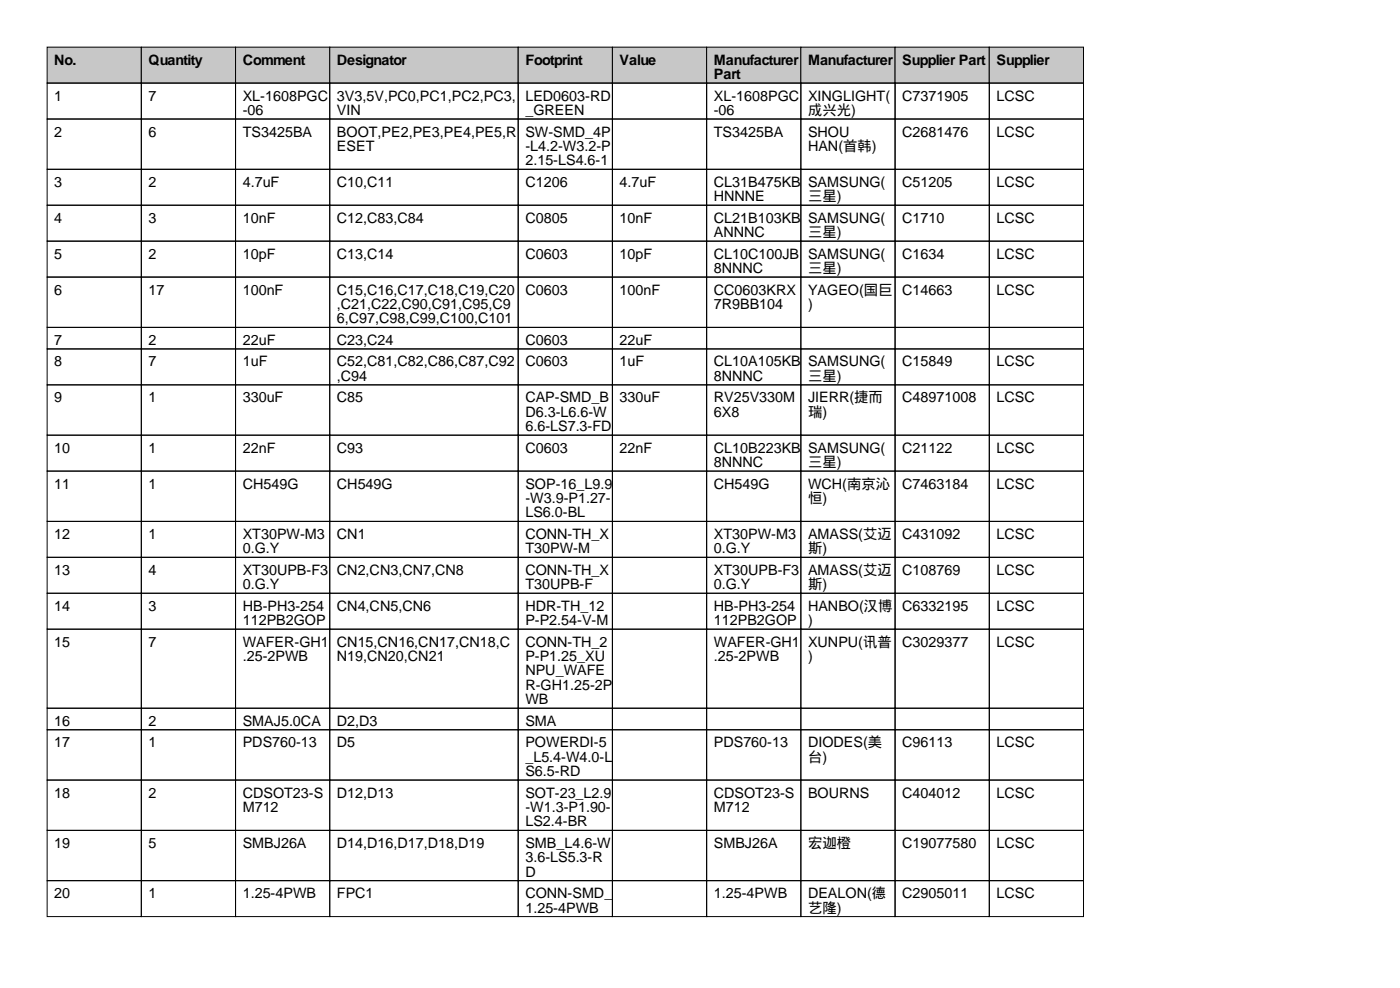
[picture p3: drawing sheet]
<svg xmlns="http://www.w3.org/2000/svg" width="297mm" height="210mm" viewBox="0 0 297 210" stroke-linecap="round" stroke-linejoin="round" font-family="sans-serif">
<defs><g id="words">
<g font-size="3">
<text x="11.5" y="13.7">No.</text>
<text x="31.5" y="13.7">Quantity</text>
<text x="51.5" y="13.7">Comment</text>
<text x="71.5" y="13.7">Designator</text>
<text x="111.5" y="13.7">Footprint</text>
<text x="131.5" y="13.7">Value</text>
<text x="151.5" y="13.7">Manufacturer</text>
<text x="151.5" y="16.8">Part</text>
<text x="171.5" y="13.7">Manufacturer</text>
<text x="191.5" y="13.7">Supplier Part</text>
<text x="211.5" y="13.7">Supplier</text>
<text x="11.5" y="21.3">1</text>
<text x="31.5" y="21.3">7</text>
<text x="51.5" y="21.3">XL-1608PGC</text>
<text x="71.5" y="21.3">3V3,5V,PC0,PC1,PC2,PC3,</text>
<text x="111.5" y="21.3">LED0603-RD</text>
<text x="151.5" y="21.3">XL-1608PGC</text>
<text x="171.5" y="21.3">XINGLIGHT(</text>
<text x="191.5" y="21.3">C7371905</text>
<text x="211.5" y="21.3">LCSC</text>
<text x="11.5" y="29">2</text>
<text x="31.5" y="29">6</text>
<text x="51.5" y="24.4">-06</text>
<text x="51.5" y="29">TS3425BA</text>
<text x="71.5" y="24.4">VIN</text>
<text x="71.5" y="29">BOOT,PE2,PE3,PE4,PE5,R</text>
<text x="111.5" y="24.4">_GREEN</text>
<text x="111.5" y="29">SW-SMD_4P</text>
<text x="151.5" y="24.4">-06</text>
<text x="151.5" y="29">TS3425BA</text>
<text x="171.5" y="24.4">成兴光)</text>
<text x="171.5" y="29">SHOU</text>
<text x="191.5" y="29">C2681476</text>
<text x="211.5" y="29">LCSC</text>
<text x="71.5" y="32">ESET</text>
<text x="111.5" y="32">-L4.2-W3.2-P</text>
<text x="111.5" y="35.1">2.15-LS4.6-1</text>
<text x="171.5" y="32">HAN(首韩)</text>
<text x="11.5" y="39.6">3</text>
<text x="31.5" y="39.6">2</text>
<text x="51.5" y="39.6">4.7uF</text>
<text x="71.5" y="39.6">C10,C11</text>
<text x="111.5" y="39.6">C1206</text>
<text x="131.5" y="39.6">4.7uF</text>
<text x="151.5" y="39.6">CL31B475KB</text>
<text x="171.5" y="39.6">SAMSUNG(</text>
<text x="191.5" y="39.6">C51205</text>
<text x="211.5" y="39.6">LCSC</text>
<text x="11.5" y="47.2">4</text>
<text x="31.5" y="47.2">3</text>
<text x="51.5" y="47.2">10nF</text>
<text x="71.5" y="47.2">C12,C83,C84</text>
<text x="111.5" y="47.2">C0805</text>
<text x="131.5" y="47.2">10nF</text>
<text x="151.5" y="42.7">HNNNE</text>
<text x="151.5" y="47.2">CL21B103KB</text>
<text x="171.5" y="42.7">三星)</text>
<text x="171.5" y="47.2">SAMSUNG(</text>
<text x="191.5" y="47.2">C1710</text>
<text x="211.5" y="47.2">LCSC</text>
<text x="151.5" y="50.3">ANNNC</text>
<text x="171.5" y="50.3">三星)</text>
<text x="11.5" y="54.9">5</text>
<text x="31.5" y="54.9">2</text>
<text x="51.5" y="54.9">10pF</text>
<text x="71.5" y="54.9">C13,C14</text>
<text x="111.5" y="54.9">C0603</text>
<text x="131.5" y="54.9">10pF</text>
<text x="151.5" y="54.9">CL10C100JB</text>
<text x="151.5" y="57.9">8NNNC</text>
<text x="171.5" y="54.9">SAMSUNG(</text>
<text x="171.5" y="57.9">三星)</text>
<text x="191.5" y="54.9">C1634</text>
<text x="211.5" y="54.9">LCSC</text>
<text x="11.5" y="62.5">6</text>
<text x="31.5" y="62.5">17</text>
<text x="51.5" y="62.5">100nF</text>
<text x="71.5" y="62.5">C15,C16,C17,C18,C19,C20</text>
<text x="71.5" y="65.5">,C21,C22,C90,C91,C95,C9</text>
<text x="111.5" y="62.5">C0603</text>
<text x="131.5" y="62.5">100nF</text>
<text x="151.5" y="62.5">CC0603KRX</text>
<text x="151.5" y="65.5">7R9BB104</text>
<text x="171.5" y="62.5">YAGEO(国巨</text>
<text x="171.5" y="65.5">)</text>
<text x="191.5" y="62.5">C14663</text>
<text x="211.5" y="62.5">LCSC</text>
<text x="71.5" y="68.6">6,C97,C98,C99,C100,C101</text>
<text x="11.5" y="73.2">7</text>
<text x="11.5" y="77.7">8</text>
<text x="31.5" y="73.2">2</text>
<text x="31.5" y="77.7">7</text>
<text x="51.5" y="73.2">22uF</text>
<text x="51.5" y="77.7">1uF</text>
<text x="71.5" y="73.2">C23,C24</text>
<text x="71.5" y="77.7">C52,C81,C82,C86,C87,C92</text>
<text x="111.5" y="73.2">C0603</text>
<text x="111.5" y="77.7">C0603</text>
<text x="131.5" y="73.2">22uF</text>
<text x="131.5" y="77.7">1uF</text>
<text x="151.5" y="77.7">CL10A105KB</text>
<text x="171.5" y="77.7">SAMSUNG(</text>
<text x="191.5" y="77.7">C15849</text>
<text x="211.5" y="77.7">LCSC</text>
<text x="71.5" y="80.8">,C94</text>
<text x="151.5" y="80.8">8NNNC</text>
<text x="171.5" y="80.8">三星)</text>
<text x="11.5" y="85.3">9</text>
<text x="31.5" y="85.3">1</text>
<text x="51.5" y="85.3">330uF</text>
<text x="71.5" y="85.3">C85</text>
<text x="111.5" y="85.3">CAP-SMD_B</text>
<text x="111.5" y="88.4">D6.3-L6.6-W</text>
<text x="131.5" y="85.3">330uF</text>
<text x="151.5" y="85.3">RV25V330M</text>
<text x="151.5" y="88.4">6X8</text>
<text x="171.5" y="85.3">JIERR(捷而</text>
<text x="171.5" y="88.4">瑞)</text>
<text x="191.5" y="85.3">C48971008</text>
<text x="211.5" y="85.3">LCSC</text>
<text x="111.5" y="91.4">6.6-LS7.3-FD</text>
<text x="11.5" y="96">10</text>
<text x="31.5" y="96">1</text>
<text x="51.5" y="96">22nF</text>
<text x="71.5" y="96">C93</text>
<text x="111.5" y="96">C0603</text>
<text x="131.5" y="96">22nF</text>
<text x="151.5" y="96">CL10B223KB</text>
<text x="151.5" y="99.1">8NNNC</text>
<text x="171.5" y="96">SAMSUNG(</text>
<text x="171.5" y="99.1">三星)</text>
<text x="191.5" y="96">C21122</text>
<text x="211.5" y="96">LCSC</text>
<text x="11.5" y="103.6">11</text>
<text x="31.5" y="103.6">1</text>
<text x="51.5" y="103.6">CH549G</text>
<text x="71.5" y="103.6">CH549G</text>
<text x="111.5" y="103.6">SOP-16_L9.9</text>
<text x="111.5" y="106.7">-W3.9-P1.27-</text>
<text x="151.5" y="103.6">CH549G</text>
<text x="171.5" y="103.6">WCH(南京沁</text>
<text x="171.5" y="106.7">恒)</text>
<text x="191.5" y="103.6">C7463184</text>
<text x="211.5" y="103.6">LCSC</text>
<text x="111.5" y="109.7">LS6.0-BL</text>
<text x="11.5" y="114.3">12</text>
<text x="31.5" y="114.3">1</text>
<text x="51.5" y="114.3">XT30PW-M3</text>
<text x="51.5" y="117.4">0.G.Y</text>
<text x="71.5" y="114.3">CN1</text>
<text x="111.5" y="114.3">CONN-TH_X</text>
<text x="111.5" y="117.4">T30PW-M</text>
<text x="151.5" y="114.3">XT30PW-M3</text>
<text x="151.5" y="117.4">0.G.Y</text>
<text x="171.5" y="114.3">AMASS(艾迈</text>
<text x="171.5" y="117.4">斯)</text>
<text x="191.5" y="114.3">C431092</text>
<text x="211.5" y="114.3">LCSC</text>
<text x="11.5" y="121.9">13</text>
<text x="31.5" y="121.9">4</text>
<text x="51.5" y="121.9">XT30UPB-F3</text>
<text x="51.5" y="125">0.G.Y</text>
<text x="71.5" y="121.9">CN2,CN3,CN7,CN8</text>
<text x="111.5" y="121.9">CONN-TH_X</text>
<text x="111.5" y="125">T30UPB-F</text>
<text x="151.5" y="121.9">XT30UPB-F3</text>
<text x="151.5" y="125">0.G.Y</text>
<text x="171.5" y="121.9">AMASS(艾迈</text>
<text x="171.5" y="125">斯)</text>
<text x="191.5" y="121.9">C108769</text>
<text x="211.5" y="121.9">LCSC</text>
<text x="11.5" y="129.5">14</text>
<text x="31.5" y="129.5">3</text>
<text x="51.5" y="129.5">HB-PH3-254</text>
<text x="71.5" y="129.5">CN4,CN5,CN6</text>
<text x="111.5" y="129.5">HDR-TH_12</text>
<text x="151.5" y="129.5">HB-PH3-254</text>
<text x="171.5" y="129.5">HANBO(汉博</text>
<text x="191.5" y="129.5">C6332195</text>
<text x="211.5" y="129.5">LCSC</text>
<text x="11.5" y="137.2">15</text>
<text x="31.5" y="137.2">7</text>
<text x="51.5" y="132.6">112PB2GOP</text>
<text x="51.5" y="137.2">WAFER-GH1</text>
<text x="71.5" y="137.2">CN15,CN16,CN17,CN18,C</text>
<text x="111.5" y="132.6">P-P2.54-V-M</text>
<text x="111.5" y="137.2">CONN-TH_2</text>
<text x="151.5" y="132.6">112PB2GOP</text>
<text x="151.5" y="137.2">WAFER-GH1</text>
<text x="171.5" y="132.6">)</text>
<text x="171.5" y="137.2">XUNPU(讯普</text>
<text x="191.5" y="137.2">C3029377</text>
<text x="211.5" y="137.2">LCSC</text>
<text x="51.5" y="140.2">.25-2PWB</text>
<text x="71.5" y="140.2">N19,CN20,CN21</text>
<text x="111.5" y="140.2">P-P1.25_XU</text>
<text x="111.5" y="143.3">NPU_WAFE</text>
<text x="151.5" y="140.2">.25-2PWB</text>
<text x="171.5" y="140.2">)</text>
<text x="111.5" y="146.3">R-GH1.25-2P</text>
<text x="111.5" y="149.4">WB</text>
<text x="11.5" y="153.9">16</text>
<text x="31.5" y="153.9">2</text>
<text x="51.5" y="153.9">SMAJ5.0CA</text>
<text x="71.5" y="153.9">D2,D3</text>
<text x="111.5" y="153.9">SMA</text>
<text x="11.5" y="158.5">17</text>
<text x="31.5" y="158.5">1</text>
<text x="51.5" y="158.5">PDS760-13</text>
<text x="71.5" y="158.5">D5</text>
<text x="111.5" y="158.5">POWERDI-5</text>
<text x="111.5" y="161.5">_L5.4-W4.0-L</text>
<text x="151.5" y="158.5">PDS760-13</text>
<text x="171.5" y="158.5">DIODES(美</text>
<text x="171.5" y="161.5">台)</text>
<text x="191.5" y="158.5">C96113</text>
<text x="211.5" y="158.5">LCSC</text>
<text x="111.5" y="164.6">S6.5-RD</text>
<text x="11.5" y="169.2">18</text>
<text x="31.5" y="169.2">2</text>
<text x="51.5" y="169.2">CDSOT23-S</text>
<text x="51.5" y="172.2">M712</text>
<text x="71.5" y="169.2">D12,D13</text>
<text x="111.5" y="169.2">SOT-23_L2.9</text>
<text x="111.5" y="172.2">-W1.3-P1.90-</text>
<text x="151.5" y="169.2">CDSOT23-S</text>
<text x="151.5" y="172.2">M712</text>
<text x="171.5" y="169.2">BOURNS</text>
<text x="191.5" y="169.2">C404012</text>
<text x="211.5" y="169.2">LCSC</text>
<text x="11.5" y="179.8">19</text>
<text x="31.5" y="179.8">5</text>
<text x="51.5" y="179.8">SMBJ26A</text>
<text x="71.5" y="179.8">D14,D16,D17,D18,D19</text>
<text x="111.5" y="175.3">LS2.4-BR</text>
<text x="111.5" y="179.8">SMB_L4.6-W</text>
<text x="151.5" y="179.8">SMBJ26A</text>
<text x="171.5" y="179.8">宏迦橙</text>
<text x="191.5" y="179.8">C19077580</text>
<text x="211.5" y="179.8">LCSC</text>
<text x="111.5" y="182.9">3.6-LS5.3-R</text>
<text x="111.5" y="185.9">D</text>
<text x="11.5" y="190.5">20</text>
<text x="31.5" y="190.5">1</text>
<text x="51.5" y="190.5">1.25-4PWB</text>
<text x="71.5" y="190.5">FPC1</text>
<text x="111.5" y="190.5">CONN-SMD_</text>
<text x="151.5" y="190.5">1.25-4PWB</text>
<text x="171.5" y="190.5">DEALON(德</text>
<text x="191.5" y="190.5">C2905011</text>
<text x="211.5" y="190.5">LCSC</text>
<text x="111.5" y="193.6">1.25-4PWB</text>
<text x="171.5" y="193.6">艺隆)</text>
</g>
</g></defs>
<g fill="#c7c7c7" stroke="#000" stroke-width=".21">
<path d="M10 10h20v7.6h-20z"/>
<path d="M30 10h20v7.6h-20z"/>
<path d="M50 10h20v7.6h-20z"/>
<path d="M70 10h40v7.6h-40z"/>
<path d="M110 10h20v7.6h-20z"/>
<path d="M130 10h20v7.6h-20z"/>
<path d="M150 10h20v7.6h-20z"/>
<path d="M170 10h20v7.6h-20z"/>
<path d="M190 10h20v7.6h-20z"/>
<path d="M210 10h20v7.6h-20z"/>
</g>
<g fill="none" stroke="#000" stroke-width=".21">
<path d="M10 17.6h20v7.6h-20zM30 17.6h20v7.6h-20zM50 17.6h20v7.6h-20zM70 17.6h40v7.6h-40zM110 17.6h20v7.6h-20zM130 17.6h20v7.6h-20zM150 17.6h20v7.6h-20zM170 17.6h20v7.6h-20zM190 17.6h20v7.6h-20zM210 17.6h20v7.6h-20zM10 25.2h20v10.7h-20zM10 35.9h20v7.6h-20z"/>
<path d="M30 25.2h20v10.7h-20zM30 35.9h20v7.6h-20zM50 25.2h20v10.7h-20zM50 35.9h20v7.6h-20zM70 25.2h40v10.7h-40zM70 35.9h40v7.6h-40zM110 25.2h20v10.7h-20zM110 35.9h20v7.6h-20zM130 25.2h20v10.7h-20zM130 35.9h20v7.6h-20zM150 25.2h20v10.7h-20zM150 35.9h20v7.6h-20z"/>
<path d="M170 25.2h20v10.7h-20zM170 35.9h20v7.6h-20zM190 25.2h20v10.7h-20zM190 35.9h20v7.6h-20zM210 25.2h20v10.7h-20zM210 35.9h20v7.6h-20zM10 43.5h20v7.6h-20zM10 51.1h20v7.7h-20zM10 58.8h20v10.6h-20zM30 43.5h20v7.6h-20zM30 51.1h20v7.7h-20zM30 58.8h20v10.6h-20z"/>
<path d="M50 43.5h20v7.6h-20zM50 51.1h20v7.7h-20zM50 58.8h20v10.6h-20zM70 43.5h40v7.6h-40zM70 51.1h40v7.7h-40zM70 58.8h40v10.6h-40zM110 43.5h20v7.6h-20zM110 51.1h20v7.7h-20zM110 58.8h20v10.6h-20zM130 43.5h20v7.6h-20zM130 51.1h20v7.7h-20zM130 58.8h20v10.6h-20z"/>
<path d="M150 43.5h20v7.6h-20zM150 51.1h20v7.7h-20zM150 58.8h20v10.6h-20zM170 43.5h20v7.6h-20zM170 51.1h20v7.7h-20zM170 58.8h20v10.6h-20zM190 43.5h20v7.6h-20zM190 51.1h20v7.7h-20zM190 58.8h20v10.6h-20zM210 43.5h20v7.6h-20zM210 51.1h20v7.7h-20zM210 58.8h20v10.6h-20z"/>
<path d="M10 69.4h20v4.6h-20zM10 74h20v7.6h-20zM30 69.4h20v4.6h-20zM30 74h20v7.6h-20zM50 69.4h20v4.6h-20zM50 74h20v7.6h-20zM70 69.4h40v4.6h-40zM70 74h40v7.6h-40zM110 69.4h20v4.6h-20zM110 74h20v7.6h-20zM130 69.4h20v4.6h-20zM130 74h20v7.6h-20z"/>
<path d="M150 69.4h20v4.6h-20zM150 74h20v7.6h-20zM170 69.4h20v4.6h-20zM170 74h20v7.6h-20zM190 69.4h20v4.6h-20zM190 74h20v7.6h-20zM210 69.4h20v4.6h-20zM210 74h20v7.6h-20zM10 81.6h20v10.7h-20zM10 92.3h20v7.6h-20zM10 99.9h20v10.7h-20zM30 81.6h20v10.7h-20z"/>
<path d="M30 92.3h20v7.6h-20zM30 99.9h20v10.7h-20zM50 81.6h20v10.7h-20zM50 92.3h20v7.6h-20zM50 99.9h20v10.7h-20zM70 81.6h40v10.7h-40zM70 92.3h40v7.6h-40zM70 99.9h40v10.7h-40zM110 81.6h20v10.7h-20zM110 92.3h20v7.6h-20zM110 99.9h20v10.7h-20zM130 81.6h20v10.7h-20z"/>
<path d="M130 92.3h20v7.6h-20zM130 99.9h20v10.7h-20zM150 81.6h20v10.7h-20zM150 92.3h20v7.6h-20zM150 99.9h20v10.7h-20zM170 81.6h20v10.7h-20zM170 92.3h20v7.6h-20zM170 99.9h20v10.7h-20zM190 81.6h20v10.7h-20zM190 92.3h20v7.6h-20zM190 99.9h20v10.7h-20zM210 81.6h20v10.7h-20z"/>
<path d="M210 92.3h20v7.6h-20zM210 99.9h20v10.7h-20zM10 110.6h20v7.6h-20zM10 118.2h20v7.6h-20zM30 110.6h20v7.6h-20zM30 118.2h20v7.6h-20zM50 110.6h20v7.6h-20zM50 118.2h20v7.6h-20zM70 110.6h40v7.6h-40zM70 118.2h40v7.6h-40zM110 110.6h20v7.6h-20zM110 118.2h20v7.6h-20z"/>
<path d="M130 110.6h20v7.6h-20zM130 118.2h20v7.6h-20zM150 110.6h20v7.6h-20zM150 118.2h20v7.6h-20zM170 110.6h20v7.6h-20zM170 118.2h20v7.6h-20zM190 110.6h20v7.6h-20zM190 118.2h20v7.6h-20zM210 110.6h20v7.6h-20zM210 118.2h20v7.6h-20zM10 125.8h20v7.6h-20zM10 133.4h20v16.8h-20z"/>
<path d="M30 125.8h20v7.6h-20zM30 133.4h20v16.8h-20zM50 125.8h20v7.6h-20zM50 133.4h20v16.8h-20zM70 125.8h40v7.6h-40zM70 133.4h40v16.8h-40zM110 125.8h20v7.6h-20zM110 133.4h20v16.8h-20zM130 125.8h20v7.6h-20zM130 133.4h20v16.8h-20zM150 125.8h20v7.6h-20zM150 133.4h20v16.8h-20z"/>
<path d="M170 125.8h20v7.6h-20zM170 133.4h20v16.8h-20zM190 125.8h20v7.6h-20zM190 133.4h20v16.8h-20zM210 125.8h20v7.6h-20zM210 133.4h20v16.8h-20zM10 150.2h20v4.6h-20zM10 154.8h20v10.6h-20zM30 150.2h20v4.6h-20zM30 154.8h20v10.6h-20zM50 150.2h20v4.6h-20zM50 154.8h20v10.6h-20z"/>
<path d="M70 150.2h40v4.6h-40zM70 154.8h40v10.6h-40zM110 150.2h20v4.6h-20zM110 154.8h20v10.6h-20zM130 150.2h20v4.6h-20zM130 154.8h20v10.6h-20zM150 150.2h20v4.6h-20zM150 154.8h20v10.6h-20zM170 150.2h20v4.6h-20zM170 154.8h20v10.6h-20zM190 150.2h20v4.6h-20zM190 154.8h20v10.6h-20z"/>
<path d="M210 150.2h20v4.6h-20zM210 154.8h20v10.6h-20zM10 165.4h20v10.7h-20zM10 176.1h20v10.7h-20zM30 165.4h20v10.7h-20zM30 176.1h20v10.7h-20zM50 165.4h20v10.7h-20zM50 176.1h20v10.7h-20zM70 165.4h40v10.7h-40zM70 176.1h40v10.7h-40zM110 165.4h20v10.7h-20zM110 176.1h20v10.7h-20z"/>
<path d="M130 165.4h20v10.7h-20zM130 176.1h20v10.7h-20zM150 165.4h20v10.7h-20zM150 176.1h20v10.7h-20zM170 165.4h20v10.7h-20zM170 176.1h20v10.7h-20zM190 165.4h20v10.7h-20zM190 176.1h20v10.7h-20zM210 165.4h20v10.7h-20zM210 176.1h20v10.7h-20zM10 186.8h20v7.6h-20zM30 186.8h20v7.6h-20z"/>
<path d="M50 186.8h20v7.6h-20zM70 186.8h40v7.6h-40zM110 186.8h20v7.6h-20zM130 186.8h20v7.6h-20zM150 186.8h20v7.6h-20zM170 186.8h20v7.6h-20zM190 186.8h20v7.6h-20zM210 186.8h20v7.6h-20z"/>
</g>
<use href="#words"/>
</svg>
